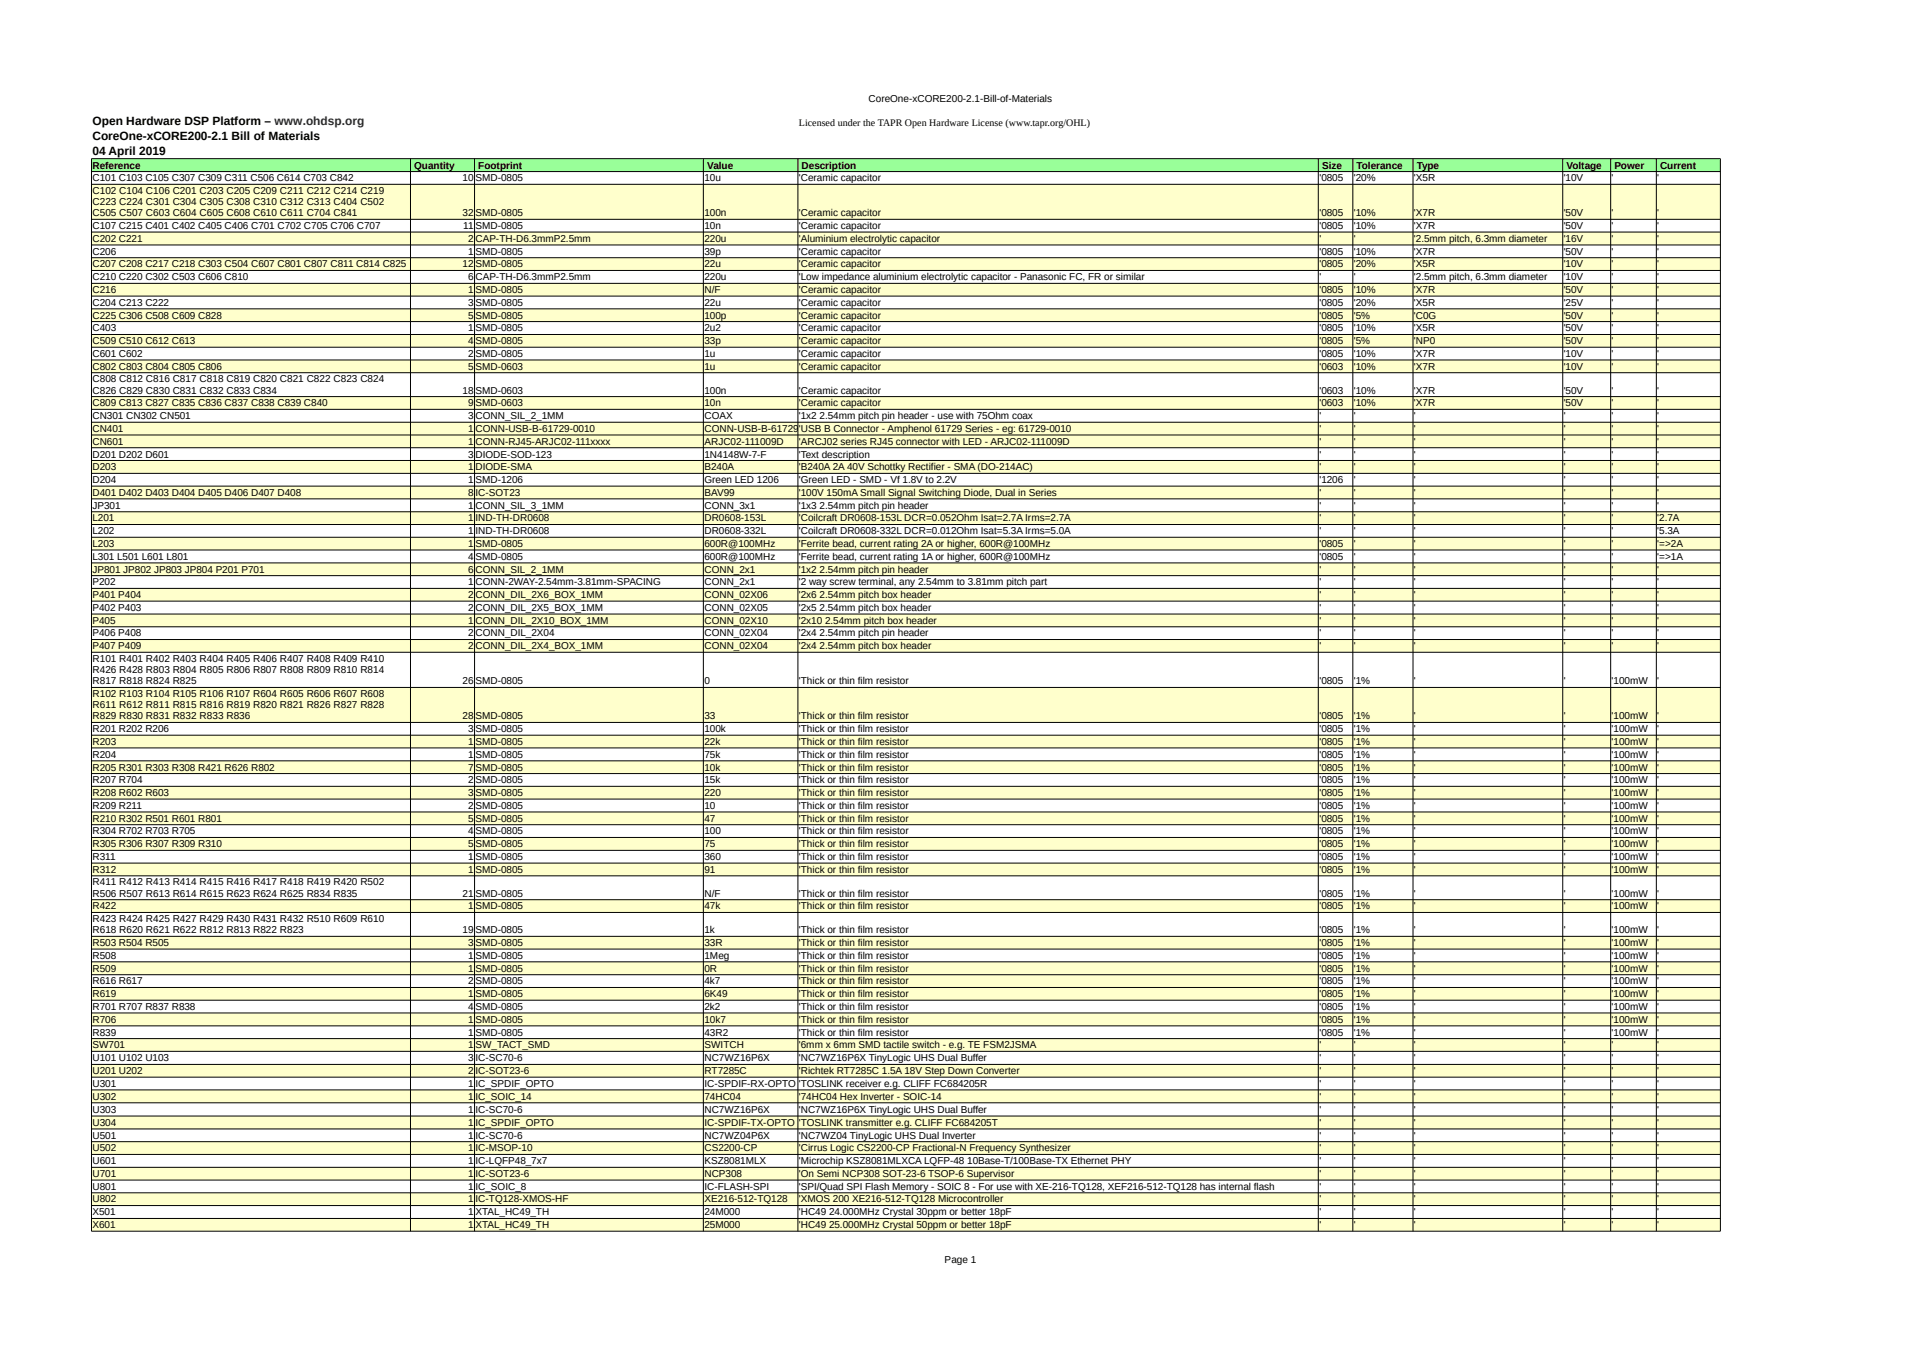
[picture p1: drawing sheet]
<svg xmlns="http://www.w3.org/2000/svg" width="420mm" height="297mm" viewBox="0 0 420 297" stroke-linecap="round" stroke-linejoin="round" font-family="sans-serif">
<defs><g id="words">
<g font-size="2.6">
<text x="20.2" y="27.4">Open Hardware DSP Platform – www.ohdsp.org</text>
<text x="20.2" y="30.7">CoreOne-xCORE200-2.1 Bill of Materials</text>
<text x="20.2" y="34">04 April 2019</text>
</g>
<g font-size="2.2">
<text x="189.9" y="22.3">CoreOne-xCORE200-2.1-Bill-of-Materials</text>
<text x="174.7" y="27.5">Licensed under the TAPR Open Hardware License (www.tapr.org/OHL)</text>
<text x="20.2" y="36.9">Reference</text>
<text x="20.2" y="39.6">C101 C103 C105 C307 C309 C311 C506 C614 C703 C842</text>
<text x="90.6" y="36.9">Quantity</text>
<text x="101.1" y="39.6">10</text>
<text x="104" y="39.6">SMD-0805</text>
<text x="104.6" y="36.9">Footprint</text>
<text x="154" y="39.6">10u</text>
<text x="154.6" y="36.9">Value</text>
<text x="174.7" y="39.6">'Ceramic capacitor</text>
<text x="175.3" y="36.9">Description</text>
<text x="288.5" y="39.6">'0805</text>
<text x="289.1" y="36.9">Size</text>
<text x="296" y="39.6">'20%</text>
<text x="296.6" y="36.9">Tolerance</text>
<text x="309.1" y="39.6">'X5R</text>
<text x="309.7" y="36.9">Type</text>
<text x="341.9" y="39.6">'10V</text>
<text x="342.5" y="36.9">Voltage</text>
<text x="352.4" y="39.6">'</text>
<text x="353" y="36.9">Power</text>
<text x="362.3" y="39.6">'</text>
<text x="362.9" y="36.9">Current</text>
<text x="20.2" y="42.4">C102 C104 C106 C201 C203 C205 C209 C211 C212 C214 C219</text>
<text x="20.2" y="44.9">C223 C224 C301 C304 C305 C308 C310 C312 C313 C404 C502</text>
<text x="20.2" y="47.3">C505 C507 C603 C604 C605 C608 C610 C611 C704 C841</text>
<text x="101.1" y="47.3">32</text>
<text x="104" y="47.3">SMD-0805</text>
<text x="154" y="47.3">100n</text>
<text x="174.7" y="47.3">'Ceramic capacitor</text>
<text x="288.5" y="47.3">'0805</text>
<text x="296" y="47.3">'10%</text>
<text x="309.1" y="47.3">'X7R</text>
<text x="341.9" y="47.3">'50V</text>
<text x="352.4" y="47.3">'</text>
<text x="362.3" y="47.3">'</text>
<text x="20.2" y="50.1">C107 C215 C401 C402 C405 C406 C701 C702 C705 C706 C707</text>
<text x="20.2" y="52.9">C202 C221</text>
<text x="101.3" y="50.1">11</text>
<text x="102.3" y="52.9">2</text>
<text x="104" y="50.1">SMD-0805</text>
<text x="104" y="52.9">CAP-TH-D6.3mmP2.5mm</text>
<text x="154" y="50.1">10n</text>
<text x="154" y="52.9">220u</text>
<text x="174.7" y="50.1">'Ceramic capacitor</text>
<text x="174.7" y="52.9">'Aluminium electrolytic capacitor</text>
<text x="288.5" y="50.1">'0805</text>
<text x="288.5" y="52.9">'</text>
<text x="296" y="50.1">'10%</text>
<text x="296" y="52.9">'</text>
<text x="309.1" y="50.1">'X7R</text>
<text x="309.1" y="52.9">'2.5mm pitch, 6.3mm diameter</text>
<text x="341.9" y="50.1">'50V</text>
<text x="341.9" y="52.9">'16V</text>
<text x="352.4" y="50.1">'</text>
<text x="352.4" y="52.9">'</text>
<text x="362.3" y="50.1">'</text>
<text x="362.3" y="52.9">'</text>
<text x="20.2" y="55.7">C206</text>
<text x="20.2" y="58.5">C207 C208 C217 C218 C303 C504 C607 C801 C807 C811 C814 C825</text>
<text x="101.1" y="58.5">12</text>
<text x="102.3" y="55.7">1</text>
<text x="104" y="55.7">SMD-0805</text>
<text x="104" y="58.5">SMD-0805</text>
<text x="154" y="55.7">39p</text>
<text x="154" y="58.5">22u</text>
<text x="174.7" y="55.7">'Ceramic capacitor</text>
<text x="174.7" y="58.5">'Ceramic capacitor</text>
<text x="288.5" y="55.7">'0805</text>
<text x="288.5" y="58.5">'0805</text>
<text x="296" y="55.7">'10%</text>
<text x="296" y="58.5">'20%</text>
<text x="309.1" y="55.7">'X7R</text>
<text x="309.1" y="58.5">'X5R</text>
<text x="341.9" y="55.7">'50V</text>
<text x="341.9" y="58.5">'10V</text>
<text x="352.4" y="55.7">'</text>
<text x="352.4" y="58.5">'</text>
<text x="362.3" y="55.7">'</text>
<text x="362.3" y="58.5">'</text>
<text x="20.2" y="61.3">C210 C220 C302 C503 C606 C810</text>
<text x="20.2" y="64.1">C216</text>
<text x="102.3" y="61.3">6</text>
<text x="102.3" y="64.1">1</text>
<text x="104" y="61.3">CAP-TH-D6.3mmP2.5mm</text>
<text x="104" y="64.1">SMD-0805</text>
<text x="154" y="61.3">220u</text>
<text x="154" y="64.1">N/F</text>
<text x="174.7" y="61.3">'Low impedance aluminium electrolytic capacitor - Panasonic FC, FR or similar</text>
<text x="174.7" y="64.1">'Ceramic capacitor</text>
<text x="288.5" y="61.3">'</text>
<text x="288.5" y="64.1">'0805</text>
<text x="296" y="61.3">'</text>
<text x="296" y="64.1">'10%</text>
<text x="309.1" y="61.3">'2.5mm pitch, 6.3mm diameter</text>
<text x="309.1" y="64.1">'X7R</text>
<text x="341.9" y="61.3">'10V</text>
<text x="341.9" y="64.1">'50V</text>
<text x="352.4" y="61.3">'</text>
<text x="352.4" y="64.1">'</text>
<text x="362.3" y="61.3">'</text>
<text x="362.3" y="64.1">'</text>
<text x="20.2" y="66.9">C204 C213 C222</text>
<text x="20.2" y="69.7">C225 C306 C508 C609 C828</text>
<text x="102.3" y="66.9">3</text>
<text x="102.3" y="69.7">5</text>
<text x="104" y="66.9">SMD-0805</text>
<text x="104" y="69.7">SMD-0805</text>
<text x="154" y="66.9">22u</text>
<text x="154" y="69.7">100p</text>
<text x="174.7" y="66.9">'Ceramic capacitor</text>
<text x="174.7" y="69.7">'Ceramic capacitor</text>
<text x="288.5" y="66.9">'0805</text>
<text x="288.5" y="69.7">'0805</text>
<text x="296" y="66.9">'20%</text>
<text x="296" y="69.7">'5%</text>
<text x="309.1" y="66.9">'X5R</text>
<text x="309.1" y="69.7">'C0G</text>
<text x="341.9" y="66.9">'25V</text>
<text x="341.9" y="69.7">'50V</text>
<text x="352.4" y="66.9">'</text>
<text x="352.4" y="69.7">'</text>
<text x="362.3" y="66.9">'</text>
<text x="362.3" y="69.7">'</text>
<text x="20.2" y="72.5">C403</text>
<text x="20.2" y="75.3">C509 C510 C612 C613</text>
<text x="102.3" y="72.5">1</text>
<text x="102.3" y="75.3">4</text>
<text x="104" y="72.5">SMD-0805</text>
<text x="104" y="75.3">SMD-0805</text>
<text x="154" y="72.5">2u2</text>
<text x="154" y="75.3">33p</text>
<text x="174.7" y="72.5">'Ceramic capacitor</text>
<text x="174.7" y="75.3">'Ceramic capacitor</text>
<text x="288.5" y="72.5">'0805</text>
<text x="288.5" y="75.3">'0805</text>
<text x="296" y="72.5">'10%</text>
<text x="296" y="75.3">'5%</text>
<text x="309.1" y="72.5">'X5R</text>
<text x="309.1" y="75.3">'NP0</text>
<text x="341.9" y="72.5">'50V</text>
<text x="341.9" y="75.3">'50V</text>
<text x="352.4" y="72.5">'</text>
<text x="352.4" y="75.3">'</text>
<text x="362.3" y="72.5">'</text>
<text x="362.3" y="75.3">'</text>
<text x="20.2" y="78.1">C601 C602</text>
<text x="20.2" y="80.8">C802 C803 C804 C805 C806</text>
<text x="20.2" y="83.6">C808 C812 C816 C817 C818 C819 C820 C821 C822 C823 C824</text>
<text x="102.3" y="78.1">2</text>
<text x="102.3" y="80.8">5</text>
<text x="104" y="78.1">SMD-0805</text>
<text x="104" y="80.8">SMD-0603</text>
<text x="154" y="78.1">1u</text>
<text x="154" y="80.8">1u</text>
<text x="174.7" y="78.1">'Ceramic capacitor</text>
<text x="174.7" y="80.8">'Ceramic capacitor</text>
<text x="288.5" y="78.1">'0805</text>
<text x="288.5" y="80.8">'0603</text>
<text x="296" y="78.1">'10%</text>
<text x="296" y="80.8">'10%</text>
<text x="309.1" y="78.1">'X7R</text>
<text x="309.1" y="80.8">'X7R</text>
<text x="341.9" y="78.1">'10V</text>
<text x="341.9" y="80.8">'10V</text>
<text x="352.4" y="78.1">'</text>
<text x="352.4" y="80.8">'</text>
<text x="362.3" y="78.1">'</text>
<text x="362.3" y="80.8">'</text>
<text x="20.2" y="88.9">C809 C813 C827 C835 C836 C837 C838 C839 C840</text>
<text x="20.2" y="86.1">C826 C829 C830 C831 C832 C833 C834</text>
<text x="101.1" y="86.1">18</text>
<text x="102.3" y="88.9">9</text>
<text x="104" y="86.1">SMD-0603</text>
<text x="104" y="88.9">SMD-0603</text>
<text x="154" y="86.1">100n</text>
<text x="154" y="88.9">10n</text>
<text x="174.7" y="86.1">'Ceramic capacitor</text>
<text x="174.7" y="88.9">'Ceramic capacitor</text>
<text x="288.5" y="86.1">'0603</text>
<text x="288.5" y="88.9">'0603</text>
<text x="296" y="86.1">'10%</text>
<text x="296" y="88.9">'10%</text>
<text x="309.1" y="86.1">'X7R</text>
<text x="309.1" y="88.9">'X7R</text>
<text x="341.9" y="86.1">'50V</text>
<text x="341.9" y="88.9">'50V</text>
<text x="352.4" y="86.1">'</text>
<text x="352.4" y="88.9">'</text>
<text x="362.3" y="86.1">'</text>
<text x="362.3" y="88.9">'</text>
<text x="20.2" y="91.7">CN301 CN302 CN501</text>
<text x="20.2" y="94.5">CN401</text>
<text x="102.3" y="91.7">3</text>
<text x="102.3" y="94.5">1</text>
<text x="104" y="91.7">CONN_SIL_2_1MM</text>
<text x="104" y="94.5">CONN-USB-B-61729-0010</text>
<text x="154" y="91.7">COAX</text>
<text x="154" y="94.5">CONN-USB-B-61729</text>
<text x="174.7" y="91.7">'1x2 2.54mm pitch pin header - use with 75Ohm coax</text>
<text x="174.7" y="94.5">'USB B Connector - Amphenol 61729 Series - eg: 61729-0010</text>
<text x="288.5" y="91.7">'</text>
<text x="288.5" y="94.5">'</text>
<text x="296" y="91.7">'</text>
<text x="296" y="94.5">'</text>
<text x="309.1" y="91.7">'</text>
<text x="309.1" y="94.5">'</text>
<text x="341.9" y="91.7">'</text>
<text x="341.9" y="94.5">'</text>
<text x="352.4" y="91.7">'</text>
<text x="352.4" y="94.5">'</text>
<text x="362.3" y="91.7">'</text>
<text x="362.3" y="94.5">'</text>
<text x="20.2" y="97.2">CN601</text>
<text x="20.2" y="100.1">D201 D202 D601</text>
<text x="102.3" y="97.2">1</text>
<text x="102.3" y="100.1">3</text>
<text x="104" y="97.2">CONN-RJ45-ARJC02-111xxxx</text>
<text x="104" y="100.1">DIODE-SOD-123</text>
<text x="154" y="97.2">ARJC02-111009D</text>
<text x="154" y="100.1">1N4148W-7-F</text>
<text x="174.7" y="97.2">'ARCJ02 series RJ45 connector with LED - ARJC02-111009D</text>
<text x="174.7" y="100.1">'Text description</text>
<text x="288.5" y="97.2">'</text>
<text x="288.5" y="100.1">'</text>
<text x="296" y="97.2">'</text>
<text x="296" y="100.1">'</text>
<text x="309.1" y="97.2">'</text>
<text x="309.1" y="100.1">'</text>
<text x="341.9" y="97.2">'</text>
<text x="341.9" y="100.1">'</text>
<text x="352.4" y="97.2">'</text>
<text x="352.4" y="100.1">'</text>
<text x="362.3" y="97.2">'</text>
<text x="362.3" y="100.1">'</text>
<text x="20.2" y="102.9">D203</text>
<text x="20.2" y="105.6">D204</text>
<text x="102.3" y="102.9">1</text>
<text x="102.3" y="105.6">1</text>
<text x="104" y="102.9">DIODE-SMA</text>
<text x="104" y="105.6">SMD-1206</text>
<text x="154" y="102.9">B240A</text>
<text x="154" y="105.6">Green LED 1206</text>
<text x="174.7" y="102.9">'B240A 2A 40V Schottky Rectifier - SMA (DO-214AC)</text>
<text x="174.7" y="105.6">'Green LED - SMD - Vf 1.8V to 2.2V</text>
<text x="288.5" y="102.9">'</text>
<text x="288.5" y="105.6">'1206</text>
<text x="296" y="102.9">'</text>
<text x="296" y="105.6">'</text>
<text x="309.1" y="102.9">'</text>
<text x="309.1" y="105.6">'</text>
<text x="341.9" y="102.9">'</text>
<text x="341.9" y="105.6">'</text>
<text x="352.4" y="102.9">'</text>
<text x="352.4" y="105.6">'</text>
<text x="362.3" y="102.9">'</text>
<text x="362.3" y="105.6">'</text>
<text x="20.2" y="108.4">D401 D402 D403 D404 D405 D406 D407 D408</text>
<text x="20.2" y="111.3">JP301</text>
<text x="102.3" y="108.4">8</text>
<text x="102.3" y="111.3">1</text>
<text x="104" y="108.4">IC-SOT23</text>
<text x="104" y="111.3">CONN_SIL_3_1MM</text>
<text x="154" y="108.4">BAV99</text>
<text x="154" y="111.3">CONN_3x1</text>
<text x="174.7" y="108.4">'100V 150mA Small Signal Switching Diode, Dual in Series</text>
<text x="174.7" y="111.3">'1x3 2.54mm pitch pin header</text>
<text x="288.5" y="108.4">'</text>
<text x="288.5" y="111.3">'</text>
<text x="296" y="108.4">'</text>
<text x="296" y="111.3">'</text>
<text x="309.1" y="108.4">'</text>
<text x="309.1" y="111.3">'</text>
<text x="341.9" y="108.4">'</text>
<text x="341.9" y="111.3">'</text>
<text x="352.4" y="108.4">'</text>
<text x="352.4" y="111.3">'</text>
<text x="362.3" y="108.4">'</text>
<text x="362.3" y="111.3">'</text>
<text x="20.2" y="114">L201</text>
<text x="20.2" y="116.8">L202</text>
<text x="20.2" y="119.6">L203</text>
<text x="102.3" y="114">1</text>
<text x="102.3" y="116.8">1</text>
<text x="102.3" y="119.6">1</text>
<text x="104" y="114">IND-TH-DR0608</text>
<text x="104" y="116.8">IND-TH-DR0608</text>
<text x="104" y="119.6">SMD-0805</text>
<text x="154" y="114">DR0608-153L</text>
<text x="154" y="116.8">DR0608-332L</text>
<text x="154" y="119.6">600R@100MHz</text>
<text x="174.7" y="114">'Coilcraft DR0608-153L DCR=0.052Ohm Isat=2.7A Irms=2.7A</text>
<text x="174.7" y="116.8">'Coilcraft DR0608-332L DCR=0.012Ohm Isat=5.3A Irms=5.0A</text>
<text x="174.7" y="119.6">'Ferrite bead, current rating 2A or higher, 600R@100MHz</text>
<text x="288.5" y="114">'</text>
<text x="288.5" y="116.8">'</text>
<text x="288.5" y="119.6">'0805</text>
<text x="296" y="114">'</text>
<text x="296" y="116.8">'</text>
<text x="296" y="119.6">'</text>
<text x="309.1" y="114">'</text>
<text x="309.1" y="116.8">'</text>
<text x="309.1" y="119.6">'</text>
<text x="341.9" y="114">'</text>
<text x="341.9" y="116.8">'</text>
<text x="341.9" y="119.6">'</text>
<text x="352.4" y="114">'</text>
<text x="352.4" y="116.8">'</text>
<text x="352.4" y="119.6">'</text>
<text x="362.3" y="114">'2.7A</text>
<text x="362.3" y="116.8">'5.3A</text>
<text x="362.3" y="119.6">'=&gt;2A</text>
<text x="20.2" y="122.4">L301 L501 L601 L801</text>
<text x="20.2" y="125.2">JP801 JP802 JP803 JP804 P201 P701</text>
<text x="102.3" y="122.4">4</text>
<text x="102.3" y="125.2">6</text>
<text x="104" y="122.4">SMD-0805</text>
<text x="104" y="125.2">CONN_SIL_2_1MM</text>
<text x="154" y="122.4">600R@100MHz</text>
<text x="154" y="125.2">CONN_2x1</text>
<text x="174.7" y="122.4">'Ferrite bead, current rating 1A or higher, 600R@100MHz</text>
<text x="174.7" y="125.2">'1x2 2.54mm pitch pin header</text>
<text x="288.5" y="122.4">'0805</text>
<text x="288.5" y="125.2">'</text>
<text x="296" y="122.4">'</text>
<text x="296" y="125.2">'</text>
<text x="309.1" y="122.4">'</text>
<text x="309.1" y="125.2">'</text>
<text x="341.9" y="122.4">'</text>
<text x="341.9" y="125.2">'</text>
<text x="352.4" y="122.4">'</text>
<text x="352.4" y="125.2">'</text>
<text x="362.3" y="122.4">'=&gt;1A</text>
<text x="362.3" y="125.2">'</text>
<text x="20.2" y="128">P202</text>
<text x="20.2" y="130.8">P401 P404</text>
<text x="102.3" y="128">1</text>
<text x="102.3" y="130.8">2</text>
<text x="104" y="128">CONN-2WAY-2.54mm-3.81mm-SPACING</text>
<text x="104" y="130.8">CONN_DIL_2X6_BOX_1MM</text>
<text x="154" y="128">CONN_2x1</text>
<text x="154" y="130.8">CONN_02X06</text>
<text x="174.7" y="128">'2 way screw terminal, any 2.54mm to 3.81mm pitch part</text>
<text x="174.7" y="130.8">'2x6 2.54mm pitch box header</text>
<text x="288.5" y="128">'</text>
<text x="288.5" y="130.8">'</text>
<text x="296" y="128">'</text>
<text x="296" y="130.8">'</text>
<text x="309.1" y="128">'</text>
<text x="309.1" y="130.8">'</text>
<text x="341.9" y="128">'</text>
<text x="341.9" y="130.8">'</text>
<text x="352.4" y="128">'</text>
<text x="352.4" y="130.8">'</text>
<text x="362.3" y="128">'</text>
<text x="362.3" y="130.8">'</text>
<text x="20.2" y="133.6">P402 P403</text>
<text x="20.2" y="136.4">P405</text>
<text x="102.3" y="133.6">2</text>
<text x="102.3" y="136.4">1</text>
<text x="104" y="133.6">CONN_DIL_2X5_BOX_1MM</text>
<text x="104" y="136.4">CONN_DIL_2X10_BOX_1MM</text>
<text x="154" y="133.6">CONN_02X05</text>
<text x="154" y="136.4">CONN_02X10</text>
<text x="174.7" y="133.6">'2x5 2.54mm pitch box header</text>
<text x="174.7" y="136.4">'2x10 2.54mm pitch box header</text>
<text x="288.5" y="133.6">'</text>
<text x="288.5" y="136.4">'</text>
<text x="296" y="133.6">'</text>
<text x="296" y="136.4">'</text>
<text x="309.1" y="133.6">'</text>
<text x="309.1" y="136.4">'</text>
<text x="341.9" y="133.6">'</text>
<text x="341.9" y="136.4">'</text>
<text x="352.4" y="133.6">'</text>
<text x="352.4" y="136.4">'</text>
<text x="362.3" y="133.6">'</text>
<text x="362.3" y="136.4">'</text>
<text x="20.2" y="139.2">P406 P408</text>
<text x="20.2" y="142">P407 P409</text>
<text x="102.3" y="139.2">2</text>
<text x="102.3" y="142">2</text>
<text x="104" y="139.2">CONN_DIL_2X04</text>
<text x="104" y="142">CONN_DIL_2X4_BOX_1MM</text>
<text x="154" y="139.2">CONN_02X04</text>
<text x="154" y="142">CONN_02X04</text>
<text x="174.7" y="139.2">'2x4 2.54mm pitch pin header</text>
<text x="174.7" y="142">'2x4 2.54mm pitch box header</text>
<text x="288.5" y="139.2">'</text>
<text x="288.5" y="142">'</text>
<text x="296" y="139.2">'</text>
<text x="296" y="142">'</text>
<text x="309.1" y="139.2">'</text>
<text x="309.1" y="142">'</text>
<text x="341.9" y="139.2">'</text>
<text x="341.9" y="142">'</text>
<text x="352.4" y="139.2">'</text>
<text x="352.4" y="142">'</text>
<text x="362.3" y="139.2">'</text>
<text x="362.3" y="142">'</text>
<text x="20.2" y="144.8">R101 R401 R402 R403 R404 R405 R406 R407 R408 R409 R410</text>
<text x="20.2" y="147.2">R426 R428 R803 R804 R805 R806 R807 R808 R809 R810 R814</text>
<text x="20.2" y="149.7">R817 R818 R824 R825</text>
<text x="101.1" y="149.7">26</text>
<text x="104" y="149.7">SMD-0805</text>
<text x="154" y="149.7">0</text>
<text x="174.7" y="149.7">'Thick or thin film resistor</text>
<text x="288.5" y="149.7">'0805</text>
<text x="296" y="149.7">'1%</text>
<text x="309.1" y="149.7">'</text>
<text x="341.9" y="149.7">'</text>
<text x="352.4" y="149.7">'100mW</text>
<text x="362.3" y="149.7">'</text>
<text x="20.2" y="152.4">R102 R103 R104 R105 R106 R107 R604 R605 R606 R607 R608</text>
<text x="20.2" y="154.9">R611 R612 R811 R815 R816 R819 R820 R821 R826 R827 R828</text>
<text x="20.2" y="160.1">R201 R202 R206</text>
<text x="20.2" y="157.3">R829 R830 R831 R832 R833 R836</text>
<text x="101.1" y="157.3">28</text>
<text x="102.3" y="160.1">3</text>
<text x="104" y="157.3">SMD-0805</text>
<text x="104" y="160.1">SMD-0805</text>
<text x="154" y="157.3">33</text>
<text x="154" y="160.1">100k</text>
<text x="174.7" y="157.3">'Thick or thin film resistor</text>
<text x="174.7" y="160.1">'Thick or thin film resistor</text>
<text x="288.5" y="157.3">'0805</text>
<text x="288.5" y="160.1">'0805</text>
<text x="296" y="157.3">'1%</text>
<text x="296" y="160.1">'1%</text>
<text x="309.1" y="157.3">'</text>
<text x="309.1" y="160.1">'</text>
<text x="341.9" y="157.3">'</text>
<text x="341.9" y="160.1">'</text>
<text x="352.4" y="157.3">'100mW</text>
<text x="352.4" y="160.1">'100mW</text>
<text x="362.3" y="157.3">'</text>
<text x="362.3" y="160.1">'</text>
<text x="20.2" y="162.9">R203</text>
<text x="20.2" y="165.7">R204</text>
<text x="102.3" y="162.9">1</text>
<text x="102.3" y="165.7">1</text>
<text x="104" y="162.9">SMD-0805</text>
<text x="104" y="165.7">SMD-0805</text>
<text x="154" y="162.9">22k</text>
<text x="154" y="165.7">75k</text>
<text x="174.7" y="162.9">'Thick or thin film resistor</text>
<text x="174.7" y="165.7">'Thick or thin film resistor</text>
<text x="288.5" y="162.9">'0805</text>
<text x="288.5" y="165.7">'0805</text>
<text x="296" y="162.9">'1%</text>
<text x="296" y="165.7">'1%</text>
<text x="309.1" y="162.9">'</text>
<text x="309.1" y="165.7">'</text>
<text x="341.9" y="162.9">'</text>
<text x="341.9" y="165.7">'</text>
<text x="352.4" y="162.9">'100mW</text>
<text x="352.4" y="165.7">'100mW</text>
<text x="362.3" y="162.9">'</text>
<text x="362.3" y="165.7">'</text>
<text x="20.2" y="168.5">R205 R301 R303 R308 R421 R626 R802</text>
<text x="20.2" y="171.3">R207 R704</text>
<text x="102.3" y="168.5">7</text>
<text x="102.3" y="171.3">2</text>
<text x="104" y="168.5">SMD-0805</text>
<text x="104" y="171.3">SMD-0805</text>
<text x="154" y="168.5">10k</text>
<text x="154" y="171.3">15k</text>
<text x="174.7" y="168.5">'Thick or thin film resistor</text>
<text x="174.7" y="171.3">'Thick or thin film resistor</text>
<text x="288.5" y="168.5">'0805</text>
<text x="288.5" y="171.3">'0805</text>
<text x="296" y="168.5">'1%</text>
<text x="296" y="171.3">'1%</text>
<text x="309.1" y="168.5">'</text>
<text x="309.1" y="171.3">'</text>
<text x="341.9" y="168.5">'</text>
<text x="341.9" y="171.3">'</text>
<text x="352.4" y="168.5">'100mW</text>
<text x="352.4" y="171.3">'100mW</text>
<text x="362.3" y="168.5">'</text>
<text x="362.3" y="171.3">'</text>
<text x="20.2" y="174.1">R208 R602 R603</text>
<text x="20.2" y="176.9">R209 R211</text>
<text x="20.2" y="179.7">R210 R302 R501 R601 R801</text>
<text x="102.3" y="174.1">3</text>
<text x="102.3" y="176.9">2</text>
<text x="102.3" y="179.7">5</text>
<text x="104" y="174.1">SMD-0805</text>
<text x="104" y="176.9">SMD-0805</text>
<text x="104" y="179.7">SMD-0805</text>
<text x="154" y="174.1">220</text>
<text x="154" y="176.9">10</text>
<text x="154" y="179.7">47</text>
<text x="174.7" y="174.1">'Thick or thin film resistor</text>
<text x="174.7" y="176.9">'Thick or thin film resistor</text>
<text x="174.7" y="179.7">'Thick or thin film resistor</text>
<text x="288.5" y="174.1">'0805</text>
<text x="288.5" y="176.9">'0805</text>
<text x="288.5" y="179.7">'0805</text>
<text x="296" y="174.1">'1%</text>
<text x="296" y="176.9">'1%</text>
<text x="296" y="179.7">'1%</text>
<text x="309.1" y="174.1">'</text>
<text x="309.1" y="176.9">'</text>
<text x="309.1" y="179.7">'</text>
<text x="341.9" y="174.1">'</text>
<text x="341.9" y="176.9">'</text>
<text x="341.9" y="179.7">'</text>
<text x="352.4" y="174.1">'100mW</text>
<text x="352.4" y="176.9">'100mW</text>
<text x="352.4" y="179.7">'100mW</text>
<text x="362.3" y="174.1">'</text>
<text x="362.3" y="176.9">'</text>
<text x="362.3" y="179.7">'</text>
<text x="20.2" y="182.5">R304 R702 R703 R705</text>
<text x="20.2" y="185.3">R305 R306 R307 R309 R310</text>
<text x="102.3" y="182.5">4</text>
<text x="102.3" y="185.3">5</text>
<text x="104" y="182.5">SMD-0805</text>
<text x="104" y="185.3">SMD-0805</text>
<text x="154" y="182.5">100</text>
<text x="154" y="185.3">75</text>
<text x="174.7" y="182.5">'Thick or thin film resistor</text>
<text x="174.7" y="185.3">'Thick or thin film resistor</text>
<text x="288.5" y="182.5">'0805</text>
<text x="288.5" y="185.3">'0805</text>
<text x="296" y="182.5">'1%</text>
<text x="296" y="185.3">'1%</text>
<text x="309.1" y="182.5">'</text>
<text x="309.1" y="185.3">'</text>
<text x="341.9" y="182.5">'</text>
<text x="341.9" y="185.3">'</text>
<text x="352.4" y="182.5">'100mW</text>
<text x="352.4" y="185.3">'100mW</text>
<text x="362.3" y="182.5">'</text>
<text x="362.3" y="185.3">'</text>
<text x="20.2" y="188.1">R311</text>
<text x="20.2" y="190.9">R312</text>
<text x="102.3" y="188.1">1</text>
<text x="102.3" y="190.9">1</text>
<text x="104" y="188.1">SMD-0805</text>
<text x="104" y="190.9">SMD-0805</text>
<text x="154" y="188.1">360</text>
<text x="154" y="190.9">91</text>
<text x="174.7" y="188.1">'Thick or thin film resistor</text>
<text x="174.7" y="190.9">'Thick or thin film resistor</text>
<text x="288.5" y="188.1">'0805</text>
<text x="288.5" y="190.9">'0805</text>
<text x="296" y="188.1">'1%</text>
<text x="296" y="190.9">'1%</text>
<text x="309.1" y="188.1">'</text>
<text x="309.1" y="190.9">'</text>
<text x="341.9" y="188.1">'</text>
<text x="341.9" y="190.9">'</text>
<text x="352.4" y="188.1">'100mW</text>
<text x="352.4" y="190.9">'100mW</text>
<text x="362.3" y="188.1">'</text>
<text x="362.3" y="190.9">'</text>
<text x="20.2" y="193.6">R411 R412 R413 R414 R415 R416 R417 R418 R419 R420 R502</text>
<text x="20.2" y="196.1">R506 R507 R613 R614 R615 R623 R624 R625 R834 R835</text>
<text x="101.1" y="196.1">21</text>
<text x="104" y="196.1">SMD-0805</text>
<text x="154" y="196.1">N/F</text>
<text x="174.7" y="196.1">'Thick or thin film resistor</text>
<text x="288.5" y="196.1">'0805</text>
<text x="296" y="196.1">'1%</text>
<text x="309.1" y="196.1">'</text>
<text x="341.9" y="196.1">'</text>
<text x="352.4" y="196.1">'100mW</text>
<text x="362.3" y="196.1">'</text>
<text x="20.2" y="198.9">R422</text>
<text x="20.2" y="201.6">R423 R424 R425 R427 R429 R430 R431 R432 R510 R609 R610</text>
<text x="102.3" y="198.9">1</text>
<text x="104" y="198.9">SMD-0805</text>
<text x="154" y="198.9">47k</text>
<text x="174.7" y="198.9">'Thick or thin film resistor</text>
<text x="288.5" y="198.9">'0805</text>
<text x="296" y="198.9">'1%</text>
<text x="309.1" y="198.9">'</text>
<text x="341.9" y="198.9">'</text>
<text x="352.4" y="198.9">'100mW</text>
<text x="362.3" y="198.9">'</text>
<text x="20.2" y="206.9">R503 R504 R505</text>
<text x="20.2" y="209.7">R508</text>
<text x="20.2" y="204.1">R618 R620 R621 R622 R812 R813 R822 R823</text>
<text x="101.1" y="204.1">19</text>
<text x="102.3" y="206.9">3</text>
<text x="102.3" y="209.7">1</text>
<text x="104" y="204.1">SMD-0805</text>
<text x="104" y="206.9">SMD-0805</text>
<text x="104" y="209.7">SMD-0805</text>
<text x="154" y="204.1">1k</text>
<text x="154" y="206.9">33R</text>
<text x="154" y="209.7">1Meg</text>
<text x="174.7" y="204.1">'Thick or thin film resistor</text>
<text x="174.7" y="206.9">'Thick or thin film resistor</text>
<text x="174.7" y="209.7">'Thick or thin film resistor</text>
<text x="288.5" y="204.1">'0805</text>
<text x="288.5" y="206.9">'0805</text>
<text x="288.5" y="209.7">'0805</text>
<text x="296" y="204.1">'1%</text>
<text x="296" y="206.9">'1%</text>
<text x="296" y="209.7">'1%</text>
<text x="309.1" y="204.1">'</text>
<text x="309.1" y="206.9">'</text>
<text x="309.1" y="209.7">'</text>
<text x="341.9" y="204.1">'</text>
<text x="341.9" y="206.9">'</text>
<text x="341.9" y="209.7">'</text>
<text x="352.4" y="204.1">'100mW</text>
<text x="352.4" y="206.9">'100mW</text>
<text x="352.4" y="209.7">'100mW</text>
<text x="362.3" y="204.1">'</text>
<text x="362.3" y="206.9">'</text>
<text x="362.3" y="209.7">'</text>
<text x="20.2" y="212.5">R509</text>
<text x="20.2" y="215.3">R616 R617</text>
<text x="102.3" y="212.5">1</text>
<text x="102.3" y="215.3">2</text>
<text x="104" y="212.5">SMD-0805</text>
<text x="104" y="215.3">SMD-0805</text>
<text x="154" y="212.5">0R</text>
<text x="154" y="215.3">4k7</text>
<text x="174.7" y="212.5">'Thick or thin film resistor</text>
<text x="174.7" y="215.3">'Thick or thin film resistor</text>
<text x="288.5" y="212.5">'0805</text>
<text x="288.5" y="215.3">'0805</text>
<text x="296" y="212.5">'1%</text>
<text x="296" y="215.3">'1%</text>
<text x="309.1" y="212.5">'</text>
<text x="309.1" y="215.3">'</text>
<text x="341.9" y="212.5">'</text>
<text x="341.9" y="215.3">'</text>
<text x="352.4" y="212.5">'100mW</text>
<text x="352.4" y="215.3">'100mW</text>
<text x="362.3" y="212.5">'</text>
<text x="362.3" y="215.3">'</text>
<text x="20.2" y="218.1">R619</text>
<text x="20.2" y="220.9">R701 R707 R837 R838</text>
<text x="102.3" y="218.1">1</text>
<text x="102.3" y="220.9">4</text>
<text x="104" y="218.1">SMD-0805</text>
<text x="104" y="220.9">SMD-0805</text>
<text x="154" y="218.1">6K49</text>
<text x="154" y="220.9">2k2</text>
<text x="174.7" y="218.1">'Thick or thin film resistor</text>
<text x="174.7" y="220.9">'Thick or thin film resistor</text>
<text x="288.5" y="218.1">'0805</text>
<text x="288.5" y="220.9">'0805</text>
<text x="296" y="218.1">'1%</text>
<text x="296" y="220.9">'1%</text>
<text x="309.1" y="218.1">'</text>
<text x="309.1" y="220.9">'</text>
<text x="341.9" y="218.1">'</text>
<text x="341.9" y="220.9">'</text>
<text x="352.4" y="218.1">'100mW</text>
<text x="352.4" y="220.9">'100mW</text>
<text x="362.3" y="218.1">'</text>
<text x="362.3" y="220.9">'</text>
<text x="20.2" y="223.7">R706</text>
<text x="20.2" y="226.5">R839</text>
<text x="102.3" y="223.7">1</text>
<text x="102.3" y="226.5">1</text>
<text x="104" y="223.7">SMD-0805</text>
<text x="104" y="226.5">SMD-0805</text>
<text x="154" y="223.7">10k7</text>
<text x="154" y="226.5">43R2</text>
<text x="174.7" y="223.7">'Thick or thin film resistor</text>
<text x="174.7" y="226.5">'Thick or thin film resistor</text>
<text x="288.5" y="223.7">'0805</text>
<text x="288.5" y="226.5">'0805</text>
<text x="296" y="223.7">'1%</text>
<text x="296" y="226.5">'1%</text>
<text x="309.1" y="223.7">'</text>
<text x="309.1" y="226.5">'</text>
<text x="341.9" y="223.7">'</text>
<text x="341.9" y="226.5">'</text>
<text x="352.4" y="223.7">'100mW</text>
<text x="352.4" y="226.5">'100mW</text>
<text x="362.3" y="223.7">'</text>
<text x="362.3" y="226.5">'</text>
<text x="20.2" y="229.3">SW701</text>
<text x="20.2" y="232.1">U101 U102 U103</text>
<text x="102.3" y="229.3">1</text>
<text x="102.3" y="232.1">3</text>
<text x="104" y="229.3">SW_TACT_SMD</text>
<text x="104" y="232.1">IC-SC70-6</text>
<text x="154" y="229.3">SWITCH</text>
<text x="154" y="232.1">NC7WZ16P6X</text>
<text x="174.7" y="229.3">'6mm x 6mm SMD tactile switch - e.g. TE FSM2JSMA</text>
<text x="174.7" y="232.1">'NC7WZ16P6X TinyLogic UHS Dual Buffer</text>
<text x="288.5" y="229.3">'</text>
<text x="288.5" y="232.1">'</text>
<text x="296" y="229.3">'</text>
<text x="296" y="232.1">'</text>
<text x="309.1" y="229.3">'</text>
<text x="309.1" y="232.1">'</text>
<text x="341.9" y="229.3">'</text>
<text x="341.9" y="232.1">'</text>
<text x="352.4" y="229.3">'</text>
<text x="352.4" y="232.1">'</text>
<text x="362.3" y="229.3">'</text>
<text x="362.3" y="232.1">'</text>
<text x="20.2" y="234.9">U201 U202</text>
<text x="20.2" y="237.7">U301</text>
<text x="102.3" y="234.9">2</text>
<text x="102.3" y="237.7">1</text>
<text x="104" y="234.9">IC-SOT23-6</text>
<text x="104" y="237.7">IC_SPDIF_OPTO</text>
<text x="154" y="234.9">RT7285C</text>
<text x="154" y="237.7">IC-SPDIF-RX-OPTO</text>
<text x="174.7" y="234.9">'Richtek RT7285C 1.5A 18V Step Down Converter</text>
<text x="174.7" y="237.7">'TOSLINK receiver e.g. CLIFF FC684205R</text>
<text x="288.5" y="234.9">'</text>
<text x="288.5" y="237.7">'</text>
<text x="296" y="234.9">'</text>
<text x="296" y="237.7">'</text>
<text x="309.1" y="234.9">'</text>
<text x="309.1" y="237.7">'</text>
<text x="341.9" y="234.9">'</text>
<text x="341.9" y="237.7">'</text>
<text x="352.4" y="234.9">'</text>
<text x="352.4" y="237.7">'</text>
<text x="362.3" y="234.9">'</text>
<text x="362.3" y="237.7">'</text>
<text x="20.2" y="240.5">U302</text>
<text x="20.2" y="243.4">U303</text>
<text x="102.3" y="240.5">1</text>
<text x="102.3" y="243.4">1</text>
<text x="104" y="240.5">IC_SOIC_14</text>
<text x="104" y="243.4">IC-SC70-6</text>
<text x="154" y="240.5">74HC04</text>
<text x="154" y="243.4">NC7WZ16P6X</text>
<text x="174.7" y="240.5">'74HC04 Hex Inverter - SOIC-14</text>
<text x="174.7" y="243.4">'NC7WZ16P6X TinyLogic UHS Dual Buffer</text>
<text x="288.5" y="240.5">'</text>
<text x="288.5" y="243.4">'</text>
<text x="296" y="240.5">'</text>
<text x="296" y="243.4">'</text>
<text x="309.1" y="240.5">'</text>
<text x="309.1" y="243.4">'</text>
<text x="341.9" y="240.5">'</text>
<text x="341.9" y="243.4">'</text>
<text x="352.4" y="240.5">'</text>
<text x="352.4" y="243.4">'</text>
<text x="362.3" y="240.5">'</text>
<text x="362.3" y="243.4">'</text>
<text x="20.2" y="246.2">U304</text>
<text x="20.2" y="249">U501</text>
<text x="20.2" y="251.8">U502</text>
<text x="102.3" y="246.2">1</text>
<text x="102.3" y="249">1</text>
<text x="102.3" y="251.8">1</text>
<text x="104" y="246.2">IC_SPDIF_OPTO</text>
<text x="104" y="249">IC-SC70-6</text>
<text x="104" y="251.8">IC-MSOP-10</text>
<text x="154" y="246.2">IC-SPDIF-TX-OPTO</text>
<text x="154" y="249">NC7WZ04P6X</text>
<text x="154" y="251.8">CS2200-CP</text>
<text x="174.7" y="246.2">'TOSLINK transmitter e.g. CLIFF FC684205T</text>
<text x="174.7" y="249">'NC7WZ04 TinyLogic UHS Dual Inverter</text>
<text x="174.7" y="251.8">'Cirrus Logic CS2200-CP Fractional-N Frequency Synthesizer</text>
<text x="288.5" y="246.2">'</text>
<text x="288.5" y="249">'</text>
<text x="288.5" y="251.8">'</text>
<text x="296" y="246.2">'</text>
<text x="296" y="249">'</text>
<text x="296" y="251.8">'</text>
<text x="309.1" y="246.2">'</text>
<text x="309.1" y="249">'</text>
<text x="309.1" y="251.8">'</text>
<text x="341.9" y="246.2">'</text>
<text x="341.9" y="249">'</text>
<text x="341.9" y="251.8">'</text>
<text x="352.4" y="246.2">'</text>
<text x="352.4" y="249">'</text>
<text x="352.4" y="251.8">'</text>
<text x="362.3" y="246.2">'</text>
<text x="362.3" y="249">'</text>
<text x="362.3" y="251.8">'</text>
<text x="20.2" y="254.6">U601</text>
<text x="20.2" y="257.4">U701</text>
<text x="102.3" y="254.6">1</text>
<text x="102.3" y="257.4">1</text>
<text x="104" y="254.6">IC-LQFP48_7x7</text>
<text x="104" y="257.4">IC-SOT23-6</text>
<text x="154" y="254.6">KSZ8081MLX</text>
<text x="154" y="257.4">NCP308</text>
<text x="174.7" y="254.6">'Microchip KSZ8081MLXCA LQFP-48 10Base-T/100Base-TX Ethernet PHY</text>
<text x="174.7" y="257.4">'On Semi NCP308 SOT-23-6 TSOP-6 Supervisor</text>
<text x="288.5" y="254.6">'</text>
<text x="288.5" y="257.4">'</text>
<text x="296" y="254.6">'</text>
<text x="296" y="257.4">'</text>
<text x="309.1" y="254.6">'</text>
<text x="309.1" y="257.4">'</text>
<text x="341.9" y="254.6">'</text>
<text x="341.9" y="257.4">'</text>
<text x="352.4" y="254.6">'</text>
<text x="352.4" y="257.4">'</text>
<text x="362.3" y="254.6">'</text>
<text x="362.3" y="257.4">'</text>
<text x="20.2" y="260.2">U801</text>
<text x="20.2" y="263">U802</text>
<text x="102.3" y="260.2">1</text>
<text x="102.3" y="263">1</text>
<text x="104" y="260.2">IC_SOIC_8</text>
<text x="104" y="263">IC-TQ128-XMOS-HF</text>
<text x="154" y="260.2">IC-FLASH-SPI</text>
<text x="154" y="263">XE216-512-TQ128</text>
<text x="174.7" y="260.2">'SPI/Quad SPI Flash Memory - SOIC 8 - For use with XE-216-TQ128, XEF216-512-TQ128 has internal flash</text>
<text x="174.7" y="263">'XMOS 200 XE216-512-TQ128 Microcontroller</text>
<text x="288.5" y="260.2">'</text>
<text x="288.5" y="263">'</text>
<text x="296" y="260.2">'</text>
<text x="296" y="263">'</text>
<text x="309.1" y="260.2">'</text>
<text x="309.1" y="263">'</text>
<text x="341.9" y="260.2">'</text>
<text x="341.9" y="263">'</text>
<text x="352.4" y="260.2">'</text>
<text x="352.4" y="263">'</text>
<text x="362.3" y="260.2">'</text>
<text x="362.3" y="263">'</text>
<text x="20.2" y="265.8">X501</text>
<text x="20.2" y="268.6">X601</text>
<text x="102.3" y="265.8">1</text>
<text x="102.3" y="268.6">1</text>
<text x="104" y="265.8">XTAL_HC49_TH</text>
<text x="104" y="268.6">XTAL_HC49_TH</text>
<text x="154" y="265.8">24M000</text>
<text x="154" y="268.6">25M000</text>
<text x="174.7" y="265.8">'HC49 24.000MHz Crystal 30ppm or better 18pF</text>
<text x="174.7" y="268.6">'HC49 25.000MHz Crystal 50ppm or better 18pF</text>
<text x="288.5" y="265.8">'</text>
<text x="288.5" y="268.6">'</text>
<text x="296" y="265.8">'</text>
<text x="296" y="268.6">'</text>
<text x="309.1" y="265.8">'</text>
<text x="309.1" y="268.6">'</text>
<text x="341.9" y="265.8">'</text>
<text x="341.9" y="268.6">'</text>
<text x="352.4" y="265.8">'</text>
<text x="352.4" y="268.6">'</text>
<text x="362.3" y="265.8">'</text>
<text x="362.3" y="268.6">'</text>
<text x="206.5" y="276.2">Page 1</text>
</g>
</g></defs>
<path d="M20 34.7h356.1v2.8h-356.1z" fill-rule="evenodd" fill="#9f9"/>
<g fill="#ffc">
<path d="M20 40.3h356.1v7.7h-356.1z" fill-rule="evenodd"/>
<path d="M20 50.8h356.1v2.7h-356.1z" fill-rule="evenodd"/>
<path d="M20 56.4h356.1v2.7h-356.1z" fill-rule="evenodd"/>
<path d="M20 61.9h356.1v2.8h-356.1z" fill-rule="evenodd"/>
<path d="M20 67.5h356.1v2.8h-356.1z" fill-rule="evenodd"/>
<path d="M20 73.1h356.1v2.8h-356.1z" fill-rule="evenodd"/>
<path d="M20 78.7h356.1v2.8h-356.1z" fill-rule="evenodd"/>
<path d="M20 86.7h356.1v2.8h-356.1z" fill-rule="evenodd"/>
<path d="M20 92.3h356.1v5.6h-356.1z" fill-rule="evenodd"/>
<path d="M20 100.7h356.1v2.8h-356.1z" fill-rule="evenodd"/>
<path d="M20 106.3h356.1v2.8h-356.1z" fill-rule="evenodd"/>
<path d="M20 111.9h356.1v2.8h-356.1z" fill-rule="evenodd"/>
<path d="M20 117.5h356.1v2.8h-356.1z" fill-rule="evenodd"/>
<path d="M20 123.1h356.1v2.8h-356.1z" fill-rule="evenodd"/>
<path d="M20 128.7h356.1v2.8h-356.1z" fill-rule="evenodd"/>
<path d="M20 134.3h356.1v2.7h-356.1z" fill-rule="evenodd"/>
<path d="M20 139.9h356.1v2.7h-356.1z" fill-rule="evenodd"/>
<path d="M20 150.3h356.1v7.7h-356.1z" fill-rule="evenodd"/>
<path d="M20 160.8h356.1v2.8h-356.1z" fill-rule="evenodd"/>
<path d="M20 166.4h356.1v2.7h-356.1z" fill-rule="evenodd"/>
<path d="M20 172h356.1v2.8h-356.1z" fill-rule="evenodd"/>
<path d="M20 177.5h356.1v2.8h-356.1z" fill-rule="evenodd"/>
<path d="M20 183.1h356.1v2.8h-356.1z" fill-rule="evenodd"/>
<path d="M20 188.7h356.1v2.8h-356.1z" fill-rule="evenodd"/>
<path d="M20 196.7h356.1v2.8h-356.1z" fill-rule="evenodd"/>
<path d="M20 204.7h356.1v2.8h-356.1z" fill-rule="evenodd"/>
<path d="M20 210.3h356.1v2.8h-356.1z" fill-rule="evenodd"/>
<path d="M174.4 213.1h113.8v2.8h-113.8z" fill-rule="evenodd"/>
<path d="M20 216h356.1v2.7h-356.1z" fill-rule="evenodd"/>
<path d="M20 221.5h356.1v2.8h-356.1z" fill-rule="evenodd"/>
<path d="M20 227.1h356.1v2.8h-356.1z" fill-rule="evenodd"/>
<path d="M20 232.7h356.1v2.8h-356.1z" fill-rule="evenodd"/>
<path d="M20 238.4h356.1v2.7h-356.1z" fill-rule="evenodd"/>
<path d="M20 244.1h356.1v2.8h-356.1z" fill-rule="evenodd"/>
<path d="M20 249.7h356.1v2.8h-356.1z" fill-rule="evenodd"/>
<path d="M20 255.3h356.1v2.7h-356.1z" fill-rule="evenodd"/>
<path d="M20 260.9h356.1v2.8h-356.1z" fill-rule="evenodd"/>
<path d="M20 266.4h356.1v2.8h-356.1z" fill-rule="evenodd"/>
</g>
<g fill="none" stroke="#000" stroke-width=".22">
<path d="M20 34.7h356.1v234.6h-356.1zM20 37.5h356.1M89.7 34.7v234.6M103.8 34.7v234.6M153.8 34.7v234.6M174.4 34.7v234.6M288.2 34.7v234.6M295.8 34.7v234.6M308.9 34.7v234.6M341.7 34.7v234.6M352.1 34.7v234.6M362.1 34.7v234.6"/>
<path d="M20 40.3h356.1M20 48h356.1M20 50.8h356.1M20 53.6h356.1M20 56.4h356.1M20 59.1h356.1M20 62h356.1M20 64.8h356.1M20 67.5h356.1M20 70.3h356.1M20 73.2h356.1M20 75.9h356.1"/>
<path d="M20 78.7h356.1M20 81.5h356.1M20 86.7h356.1M20 89.5h356.1M20 92.3h356.1M20 95.1h356.1M20 97.9h356.1M20 100.7h356.1M20 103.5h356.1M20 106.3h356.1M20 109.1h356.1M20 111.9h356.1"/>
<path d="M20 114.7h356.1M20 117.5h356.1M20 120.3h356.1M20 123.1h356.1M20 125.9h356.1M20 128.7h356.1M20 131.5h356.1M20 134.3h356.1M20 137.1h356.1M20 139.9h356.1M20 142.6h356.1M20 150.3h356.1"/>
<path d="M20 158h356.1M20 160.8h356.1M20 163.6h356.1M20 166.4h356.1M20 169.2h356.1M20 172h356.1M20 174.8h356.1M20 177.6h356.1M20 180.4h356.1M20 183.1h356.1M20 186h356.1M20 188.8h356.1"/>
<path d="M20 191.5h356.1M20 196.8h356.1M20 199.6h356.1M20 204.8h356.1M20 207.6h356.1M20 210.3h356.1M20 213.2h356.1M20 216h356.1M20 218.7h356.1M20 221.5h356.1M20 224.4h356.1M20 227.1h356.1"/>
<path d="M20 229.9h356.1M20 232.8h356.1M20 235.6h356.1M20 238.4h356.1M20 241.2h356.1M20 244.1h356.1M20 246.9h356.1M20 249.7h356.1M20 252.5h356.1M20 255.3h356.1M20 258.1h356.1M20 260.9h356.1"/>
<path d="M20 263.7h356.1M20 266.5h356.1"/>
</g>
<use href="#words"/>
</svg>
